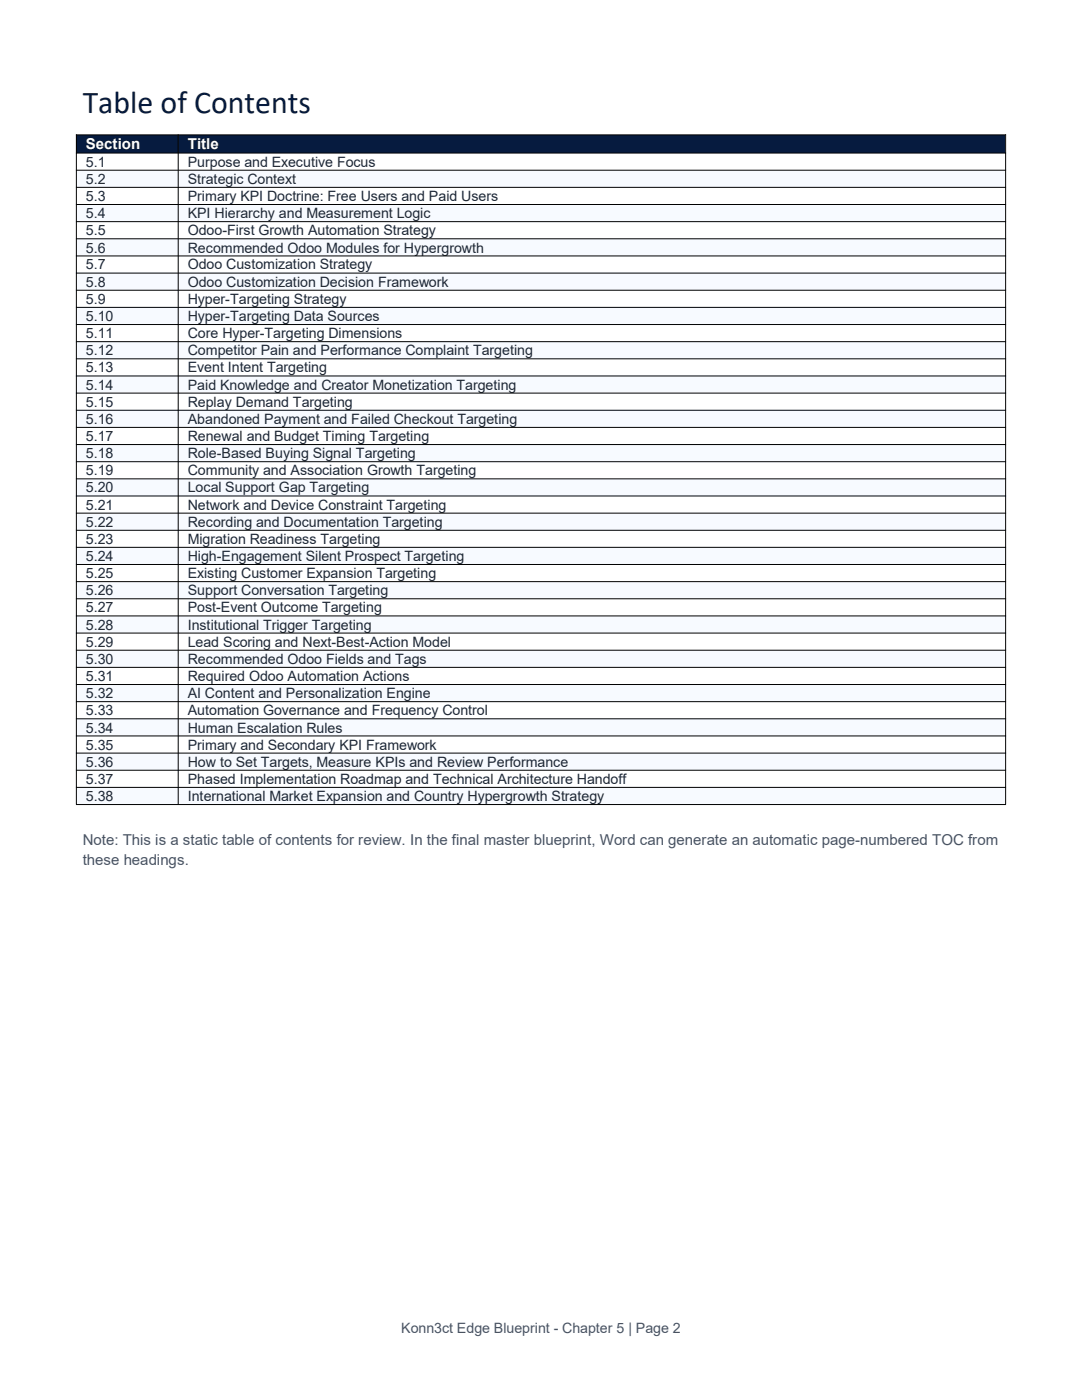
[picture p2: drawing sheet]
<svg xmlns="http://www.w3.org/2000/svg" width="216mm" height="279mm" viewBox="0 0 216 279" stroke-linecap="round" stroke-linejoin="round" font-family="sans-serif">
<defs><g id="words">
<text font-size="6.4" fill="#061b3f" x="16.5" y="22.5">Table of Contents</text>
<g font-size="3" fill="#fff">
<text x="17.1" y="29.8">Section</text>
<text x="37.5" y="29.8">Title</text>
</g>
<g font-size="3" fill="#44546a">
<text x="16.5" y="168.6">Note: This is a static table of contents for review. In the final master blueprint, Word can generate an automatic page-numbered TOC from</text>
<text x="16.5" y="172.6">these headings.</text>
</g>
<g font-size="2.8" fill="#1f2937">
<text x="17.1" y="33.2">5.1</text>
<text x="37.5" y="33.2">Purpose and Executive Focus</text>
<text x="17.1" y="36.7">5.2</text>
<text x="17.1" y="40.1">5.3</text>
<text x="37.5" y="36.7">Strategic Context</text>
<text x="37.5" y="40.1">Primary KPI Doctrine: Free Users and Paid Users</text>
<text x="17.1" y="43.5">5.4</text>
<text x="17.1" y="47">5.5</text>
<text x="37.5" y="43.5">KPI Hierarchy and Measurement Logic</text>
<text x="37.5" y="47">Odoo-First Growth Automation Strategy</text>
<text x="17.1" y="50.4">5.6</text>
<text x="17.1" y="53.8">5.7</text>
<text x="37.5" y="50.4">Recommended Odoo Modules for Hypergrowth</text>
<text x="37.5" y="53.8">Odoo Customization Strategy</text>
<text x="17.1" y="57.2">5.8</text>
<text x="37.5" y="57.2">Odoo Customization Decision Framework</text>
<text x="17.1" y="60.6">5.9</text>
<text x="17.1" y="64.1">5.10</text>
<text x="37.5" y="60.6">Hyper-Targeting Strategy</text>
<text x="37.5" y="64.1">Hyper-Targeting Data Sources</text>
<text x="17.1" y="67.5">5.11</text>
<text x="17.1" y="70.9">5.12</text>
<text x="37.5" y="67.5">Core Hyper-Targeting Dimensions</text>
<text x="37.5" y="70.9">Competitor Pain and Performance Complaint Targeting</text>
<text x="17.1" y="74.3">5.13</text>
<text x="17.1" y="77.7">5.14</text>
<text x="37.5" y="74.3">Event Intent Targeting</text>
<text x="37.5" y="77.7">Paid Knowledge and Creator Monetization Targeting</text>
<text x="17.1" y="81.2">5.15</text>
<text x="37.5" y="81.2">Replay Demand Targeting</text>
<text x="17.1" y="84.6">5.16</text>
<text x="17.1" y="88">5.17</text>
<text x="37.5" y="84.6">Abandoned Payment and Failed Checkout Targeting</text>
<text x="37.5" y="88">Renewal and Budget Timing Targeting</text>
<text x="17.1" y="91.5">5.18</text>
<text x="17.1" y="94.8">5.19</text>
<text x="37.5" y="91.5">Role-Based Buying Signal Targeting</text>
<text x="37.5" y="94.8">Community and Association Growth Targeting</text>
<text x="17.1" y="98.3">5.20</text>
<text x="17.1" y="101.7">5.21</text>
<text x="37.5" y="98.3">Local Support Gap Targeting</text>
<text x="37.5" y="101.7">Network and Device Constraint Targeting</text>
<text x="17.1" y="105.1">5.22</text>
<text x="37.5" y="105.1">Recording and Documentation Targeting</text>
<text x="17.1" y="108.6">5.23</text>
<text x="17.1" y="112">5.24</text>
<text x="37.5" y="108.6">Migration Readiness Targeting</text>
<text x="37.5" y="112">High-Engagement Silent Prospect Targeting</text>
<text x="17.1" y="115.4">5.25</text>
<text x="17.1" y="118.8">5.26</text>
<text x="37.5" y="115.4">Existing Customer Expansion Targeting</text>
<text x="37.5" y="118.8">Support Conversation Targeting</text>
<text x="17.1" y="122.2">5.27</text>
<text x="17.1" y="125.7">5.28</text>
<text x="37.5" y="122.2">Post-Event Outcome Targeting</text>
<text x="37.5" y="125.7">Institutional Trigger Targeting</text>
<text x="17.1" y="129.1">5.29</text>
<text x="37.5" y="129.1">Lead Scoring and Next-Best-Action Model</text>
<text x="17.1" y="132.5">5.30</text>
<text x="17.1" y="135.9">5.31</text>
<text x="37.5" y="132.5">Recommended Odoo Fields and Tags</text>
<text x="37.5" y="135.9">Required Odoo Automation Actions</text>
<text x="17.1" y="139.3">5.32</text>
<text x="17.1" y="142.8">5.33</text>
<text x="37.5" y="139.3">AI Content and Personalization Engine</text>
<text x="37.5" y="142.8">Automation Governance and Frequency Control</text>
<text x="17.1" y="146.2">5.34</text>
<text x="17.1" y="149.6">5.35</text>
<text x="37.5" y="146.2">Human Escalation Rules</text>
<text x="37.5" y="149.6">Primary and Secondary KPI Framework</text>
<text x="17.1" y="153.1">5.36</text>
<text x="37.5" y="153.1">How to Set Targets, Measure KPIs and Review Performance</text>
<text x="17.1" y="156.4">5.37</text>
<text x="17.1" y="159.9">5.38</text>
<text x="37.5" y="156.4">Phased Implementation Roadmap and Technical Architecture Handoff</text>
<text x="37.5" y="159.9">International Market Expansion and Country Hypergrowth Strategy</text>
</g>
<text font-size="2.8" fill="#44546a" x="80.1" y="266.1">Konn3ct Edge Blueprint - Chapter 5 | Page 2</text>
</g></defs>
<g fill="#061b3f">
<path d="M15.3 27h20.2v3.5h-20.2z" fill-rule="evenodd"/>
<path d="M35.6 27h165v3.5h-165z" fill-rule="evenodd"/>
</g>
<g fill="#fff">
<path d="M15.3 30.6h20.2v3.3h-20.2z" fill-rule="evenodd"/>
<path d="M35.6 30.6h165v3.3h-165z" fill-rule="evenodd"/>
</g>
<g fill="#f7faff">
<path d="M15.3 34h20.2v3.3h-20.2z" fill-rule="evenodd"/>
<path d="M35.6 34h165v3.3h-165z" fill-rule="evenodd"/>
</g>
<g fill="#fff">
<path d="M15.3 37.4h20.2v3.3h-20.2z" fill-rule="evenodd"/>
<path d="M35.6 37.4h165v3.3h-165z" fill-rule="evenodd"/>
</g>
<g fill="#f7faff">
<path d="M15.3 40.9h20.2v3.3h-20.2z" fill-rule="evenodd"/>
<path d="M35.6 40.9h165v3.3h-165z" fill-rule="evenodd"/>
</g>
<g fill="#fff">
<path d="M15.3 44.3h20.2v3.3h-20.2z" fill-rule="evenodd"/>
<path d="M35.6 44.3h165v3.3h-165z" fill-rule="evenodd"/>
</g>
<g fill="#f7faff">
<path d="M15.3 47.7h20.2v3.3h-20.2z" fill-rule="evenodd"/>
<path d="M35.6 47.7h165v3.3h-165z" fill-rule="evenodd"/>
</g>
<g fill="#fff">
<path d="M15.3 51.1h20.2v3.3h-20.2z" fill-rule="evenodd"/>
<path d="M35.6 51.1h165v3.3h-165z" fill-rule="evenodd"/>
</g>
<g fill="#f7faff">
<path d="M15.3 54.5h20.2v3.4h-20.2z" fill-rule="evenodd"/>
<path d="M35.6 54.5h165v3.4h-165z" fill-rule="evenodd"/>
</g>
<g fill="#fff">
<path d="M15.3 58h20.2v3.3h-20.2z" fill-rule="evenodd"/>
<path d="M35.6 58h165v3.3h-165z" fill-rule="evenodd"/>
</g>
<g fill="#f7faff">
<path d="M15.3 61.4h20.2v3.3h-20.2z" fill-rule="evenodd"/>
<path d="M35.6 61.4h165v3.3h-165z" fill-rule="evenodd"/>
</g>
<g fill="#fff">
<path d="M15.3 64.8h20.2v3.3h-20.2z" fill-rule="evenodd"/>
<path d="M35.6 64.8h165v3.3h-165z" fill-rule="evenodd"/>
</g>
<g fill="#f7faff">
<path d="M15.3 68.2h20.2v3.3h-20.2z" fill-rule="evenodd"/>
<path d="M35.6 68.2h165v3.3h-165z" fill-rule="evenodd"/>
</g>
<g fill="#fff">
<path d="M15.3 71.6h20.2v3.4h-20.2z" fill-rule="evenodd"/>
<path d="M35.6 71.6h165v3.4h-165z" fill-rule="evenodd"/>
</g>
<g fill="#f7faff">
<path d="M15.3 75.1h20.2v3.3h-20.2z" fill-rule="evenodd"/>
<path d="M35.6 75.1h165v3.3h-165z" fill-rule="evenodd"/>
</g>
<g fill="#fff">
<path d="M15.3 78.5h20.2v3.3h-20.2z" fill-rule="evenodd"/>
<path d="M35.6 78.5h165v3.3h-165z" fill-rule="evenodd"/>
</g>
<g fill="#f7faff">
<path d="M15.3 81.9h20.2v3.3h-20.2z" fill-rule="evenodd"/>
<path d="M35.6 81.9h165v3.3h-165z" fill-rule="evenodd"/>
</g>
<g fill="#fff">
<path d="M15.3 85.3h20.2v3.4h-20.2z" fill-rule="evenodd"/>
<path d="M35.6 85.3h165v3.4h-165z" fill-rule="evenodd"/>
</g>
<g fill="#f7faff">
<path d="M15.3 88.8h20.2v3.3h-20.2z" fill-rule="evenodd"/>
<path d="M35.6 88.8h165v3.3h-165z" fill-rule="evenodd"/>
</g>
<g fill="#fff">
<path d="M15.3 92.2h20.2v3.3h-20.2z" fill-rule="evenodd"/>
<path d="M35.6 92.2h165v3.3h-165z" fill-rule="evenodd"/>
</g>
<g fill="#f7faff">
<path d="M15.3 95.6h20.2v3.3h-20.2z" fill-rule="evenodd"/>
<path d="M35.6 95.6h165v3.3h-165z" fill-rule="evenodd"/>
</g>
<g fill="#fff">
<path d="M15.3 99h20.2v3.3h-20.2z" fill-rule="evenodd"/>
<path d="M35.6 99h165v3.3h-165z" fill-rule="evenodd"/>
</g>
<g fill="#f7faff">
<path d="M15.3 102.4h20.2v3.4h-20.2z" fill-rule="evenodd"/>
<path d="M35.6 102.4h165v3.4h-165z" fill-rule="evenodd"/>
</g>
<g fill="#fff">
<path d="M15.3 105.9h20.2v3.3h-20.2z" fill-rule="evenodd"/>
<path d="M35.6 105.9h165v3.3h-165z" fill-rule="evenodd"/>
</g>
<g fill="#f7faff">
<path d="M15.3 109.3h20.2v3.3h-20.2z" fill-rule="evenodd"/>
<path d="M35.6 109.3h165v3.3h-165z" fill-rule="evenodd"/>
</g>
<g fill="#fff">
<path d="M15.3 112.7h20.2v3.3h-20.2z" fill-rule="evenodd"/>
<path d="M35.6 112.7h165v3.3h-165z" fill-rule="evenodd"/>
</g>
<g fill="#f7faff">
<path d="M15.3 116.1h20.2v3.3h-20.2z" fill-rule="evenodd"/>
<path d="M35.6 116.1h165v3.3h-165z" fill-rule="evenodd"/>
</g>
<g fill="#fff">
<path d="M15.3 119.6h20.2v3.3h-20.2z" fill-rule="evenodd"/>
<path d="M35.6 119.6h165v3.3h-165z" fill-rule="evenodd"/>
</g>
<g fill="#f7faff">
<path d="M15.3 123h20.2v3.3h-20.2z" fill-rule="evenodd"/>
<path d="M35.6 123h165v3.3h-165z" fill-rule="evenodd"/>
</g>
<g fill="#fff">
<path d="M15.3 126.4h20.2v3.3h-20.2z" fill-rule="evenodd"/>
<path d="M35.6 126.4h165v3.3h-165z" fill-rule="evenodd"/>
</g>
<g fill="#f7faff">
<path d="M15.3 129.8h20.2v3.3h-20.2z" fill-rule="evenodd"/>
<path d="M35.6 129.8h165v3.3h-165z" fill-rule="evenodd"/>
</g>
<g fill="#fff">
<path d="M15.3 133.2h20.2v3.4h-20.2z" fill-rule="evenodd"/>
<path d="M35.6 133.2h165v3.4h-165z" fill-rule="evenodd"/>
</g>
<g fill="#f7faff">
<path d="M15.3 136.7h20.2v3.3h-20.2z" fill-rule="evenodd"/>
<path d="M35.6 136.7h165v3.3h-165z" fill-rule="evenodd"/>
</g>
<g fill="#fff">
<path d="M15.3 140.1h20.2v3.3h-20.2z" fill-rule="evenodd"/>
<path d="M35.6 140.1h165v3.3h-165z" fill-rule="evenodd"/>
</g>
<g fill="#f7faff">
<path d="M15.3 143.5h20.2v3.3h-20.2z" fill-rule="evenodd"/>
<path d="M35.6 143.5h165v3.3h-165z" fill-rule="evenodd"/>
</g>
<g fill="#fff">
<path d="M15.3 146.9h20.2v3.3h-20.2z" fill-rule="evenodd"/>
<path d="M35.6 146.9h165v3.3h-165z" fill-rule="evenodd"/>
</g>
<g fill="#f7faff">
<path d="M15.3 150.4h20.2v3.3h-20.2z" fill-rule="evenodd"/>
<path d="M35.6 150.4h165v3.3h-165z" fill-rule="evenodd"/>
</g>
<g fill="#fff">
<path d="M15.3 153.8h20.2v3.3h-20.2z" fill-rule="evenodd"/>
<path d="M35.6 153.8h165v3.3h-165z" fill-rule="evenodd"/>
</g>
<g fill="#f7faff">
<path d="M15.3 157.2h20.2v3.3h-20.2z" fill-rule="evenodd"/>
<path d="M35.6 157.2h165v3.3h-165z" fill-rule="evenodd"/>
</g>
<g fill="none" stroke="#000" stroke-width=".2">
<path d="M15.2 26.9h185.5M15.2 30.5h185.5M15.2 34h185.5M15.2 37.4h185.5M15.2 26.8v133.7M35.6 26.8v133.7M200.7 26.8v133.7M15.2 40.8h185.5M15.2 44.2h185.5M15.2 47.7h185.5M15.2 51.1h185.5M15.2 54.5h185.5"/>
<path d="M15.2 57.9h185.5M15.2 61.3h185.5M15.2 64.8h185.5M15.2 68.2h185.5M15.2 71.6h185.5M15.2 75h185.5M15.2 78.5h185.5M15.2 81.9h185.5M15.2 85.3h185.5M15.2 88.7h185.5M15.2 92.1h185.5M15.2 95.6h185.5"/>
<path d="M15.2 99h185.5M15.2 102.4h185.5M15.2 105.8h185.5M15.2 109.2h185.5M15.2 112.7h185.5M15.2 116.1h185.5M15.2 119.5h185.5M15.2 122.9h185.5M15.2 126.3h185.5M15.2 129.8h185.5M15.2 133.2h185.5M15.2 136.6h185.5"/>
<path d="M15.2 140h185.5M15.2 143.5h185.5M15.2 146.9h185.5M15.2 150.3h185.5M15.2 153.7h185.5M15.2 157.1h185.5M15.2 160.6h185.5"/>
</g>
<use href="#words"/>
</svg>
